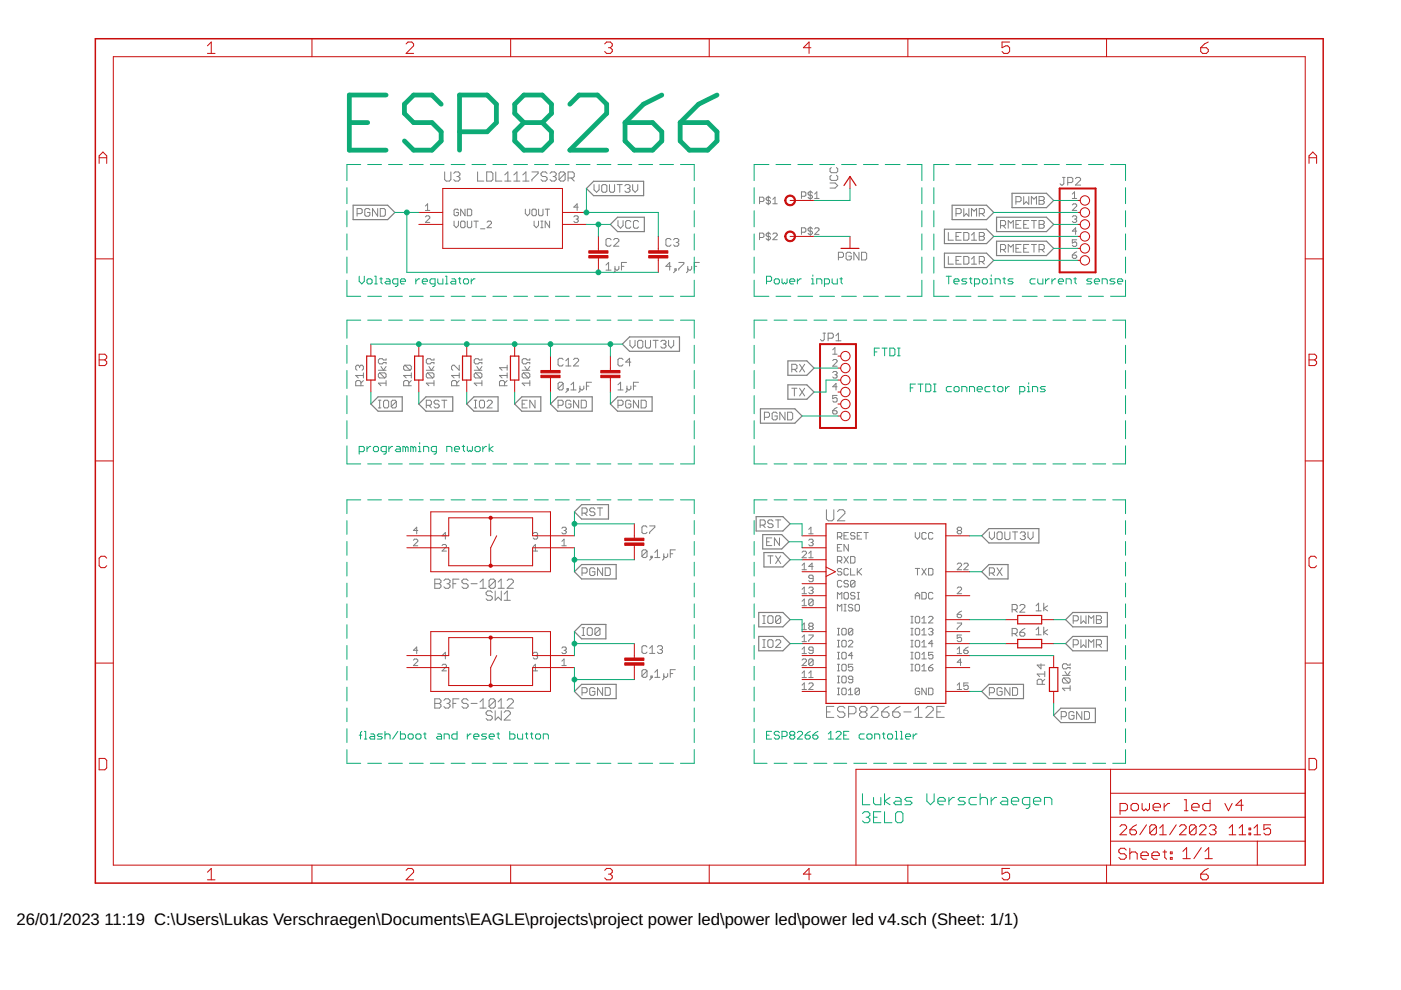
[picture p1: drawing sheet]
<svg xmlns="http://www.w3.org/2000/svg" width="297mm" height="210mm" viewBox="0 0 297 210" stroke-linecap="round" stroke-linejoin="round" font-family="sans-serif">
<defs><g id="words">
<g font-size="3.5">
<text x="3.5" y="196.2">26/01/2023</text>
<text x="22.2" y="196.2">11:19 C:\Users\Lukas Verschraegen\Documents\EAGLE\projects\project power led\power led\power led v4.sch (Sheet: 1/1)</text>
</g>
</g></defs>
<g fill="none" stroke="#808080" stroke-width=".21">
<path d="M94.3 36.4v1.7l.3 .3h.7l.3-.3v-1.7M96.2 36.8l.3-.4h.7l.3 .4v.3l-.3 .3M96.9 37.4h.3M97.2 37.4l.3 .3v.4l-.3 .3h-.7l-.3-.3M101.3 36.4v2h1.3M103.2 36.4h1l.3 .4v1.3l-.3 .3h-1zM105.1 36.4v2h1.3M107 38.4h1.3M107 37.1l.7-.7v2M108.9 38.4h1.3M108.9 37.1l.7-.7v2M110.8 38.4h1.4"/>
<path d="M110.8 37.1l.7-.7v2M112.8 36.4h1.3v.4l-1.3 1.3v.3M116 36.8l-.3-.4h-.7l-.3 .4v.3l.3 .3h.7l.3 .3v.4l-.3 .3h-.7l-.3-.3M116.6 36.8l.3-.4h.7l.3 .4v.3l-.3 .3M117.3 37.4h.3M117.6 37.4l.3 .3v.4l-.3 .3h-.7l-.3-.3M119.8 36.8v1.3l-.3 .3h-.6l-.4-.3M119.8 36.8l-.3-.4h-.6l-.4 .4v1.3M119.8 36.8l-1.3 1.3M120.4 37.7h1l.4-.3v-.6l-.4-.4h-1v2M121.1 37.7l.7 .7M125.9 39.1v1.1l.6 .6 .5-.6v-1.1"/>
<path d="M127.8 39.1h.6l.3 .3v1.1l-.3 .3h-.6l-.2-.3v-1.1zM129.2 39.1v1.4l.3 .3h.5l.3-.3v-1.4M130.9 39.1h1M131.4 39.1v1.7M132.5 39.4l.3-.3h.5l.3 .3v.3l-.3 .3M133 40h.3M133.3 40l.3 .2v.3l-.3 .3h-.5l-.3-.3M134.1 39.1v1.1l.6 .6 .5-.6v-1.1M176 38.8h1.1l.5 .5-.5 .6h-1.1M176.3 37.2l-.3 .2v.6l.3 .2h1l.3-.2v-.6l-.3-.2M176.3 35.5l-.3 .3v.5l.3 .3h1l.3-.3v-.5l-.3-.3M225.3 37.6h.5"/>
<path d="M225.6 37.6v1.4l-.3 .2h-.3l-.3-.2M226.4 38.7h.8l.3-.3v-.5l-.3-.3h-.8v1.6M228 37.9l.3-.3h.5l.3 .3v.3l-1.1 1h1.1M75.7 45.3h.8l.3-.3v-.5l-.3-.3h-.8v1.6M78.4 44.5l-.2-.3h-.6l-.3 .3v1.1l.3 .2h.6l.2-.2v-.6h-.5M80.1 44.2v1.6l-1.1-1.6v1.6M80.6 44.2h.8l.3 .3v1.1l-.3 .2h-.8zM90.2 46l.2-.2h.5l.2 .2v.2l-.9 1h.9M90.2 43.7l.5-.5v1.4M90.2 44.6h.9M96.3 46.9v.9l.4 .5 .5-.5v-.9M97.2 44.6l-.2-.3h-.5l-.2 .3v.9l.2 .2h.5l.2-.2v-.5h-.5"/>
<path d="M97.7 47.1l.2-.2h.5l.2 .2v.9l-.2 .3h-.5l-.2-.3zM98.6 44.3v1.4l-.9-1.4v1.4M99.1 46.9v1.1l.2 .3h.5l.2-.3v-1.1M99.1 44.3h.7l.2 .3v.9l-.2 .2h-.7zM100.5 46.9h.9M100.9 46.9v1.4M101.9 48.5h.9M103.3 47.1l.2-.2h.5l.2 .2v.2l-.9 1h.9M111.4 44.3v1l.4 .4 .5-.4v-1M113 44.3h.5l.2 .3v.9l-.2 .2h-.5l-.2-.2v-.9zM113.2 46.9v.9l.5 .5 .5-.5v-.9M114.2 44.3v1.2l.2 .2h.5l.2-.2v-1.2"/>
<path d="M114.7 46.9h.4M114.7 48.3h.4M114.9 46.9v1.4M115.6 44.3h.9M116.1 44.3v1.4M116.5 46.9v1.4l-.9-1.4v1.4M121.7 46l.2-.2h.5l.2 .2-.2 .5M122.1 46.5h.3M122.4 46.5l.2 .2-.2 .5h-.5l-.2-.3M122.6 43.9h-.9l.7-.7v1.4M128.5 56.2l.5-.6v1.7M128.5 57.3h1.1"/>
<path d="M129.6 50.8l-.3-.2h-.5l-.3 .2v1.1l.3 .3h.5l.3-.3M130.1 50.8l.3-.2h.5l.3 .2v.3l-1.1 1.1h1.1M130.4 56.5v1.1l-.3 .2M131 46.8v1l.6 .6 .5-.6v-1M131.2 56.5v.5l-.3 .3h-.2l-.3-.3M131.8 56.5h.5M132.8 55.6h-1v1.7M133.8 47l-.3-.2h-.6l-.2 .2v1.1l.2 .3h.6l.3-.3M135.4 47l-.3-.2h-.5l-.3 .2v1.1l.3 .3h.5l.3-.3M142.3 56.5h-1.1l.8-.9v1.7M142.3 50.8l-.3-.2h-.5l-.3 .2v1.1l.3 .3h.5l.3-.3M142.8 50.8l.3-.2h.5l.3 .2v.3l-.3 .3"/>
<path d="M143.1 57h.3v.3h-.3zM143.4 57.3l-.6 .5M143.4 51.4h.2M143.6 51.4l.3 .2v.3l-.3 .3h-.5l-.3-.3M143.9 55.6h1.1v.3l-1.1 1.1v.3M145.8 56.5v1.1l-.3 .2M146.6 56.5v.5l-.2 .3h-.3l-.3-.3M147.2 56.5h.5M148.3 55.6h-1.1v1.7M161 42.7h.7l.3-.2v-.5l-.3-.2h-.7v1.4M161 50.4h.7l.3-.3v-.4l-.3-.3h-.7v1.4M162.9 41.6v1.8"/>
<path d="M162.9 49.2v1.9M163.4 49.7l-.3-.3h-.4l-.3 .5 .3 .2h.4l.3 .5-.3 .2h-.4l-.3-.2M163.4 42l-.3-.2h-.4l-.3 .5 .3 .2h.4l.3 .5-.3 .2h-.4l-.3-.2M163.9 43.2h.9M163.9 42.3l.4-.5v1.4M163.9 49.7l.2-.3h.4l.3 .3v.2l-.9 .9h.9M169.9 41.6h.7l.3-.2v-.5l-.3-.2h-.7v1.4M169.9 49.2h.7l.3-.2v-.5l-.3-.2h-.7v1.4M171.8 40.4v1.9M171.8 48.1v1.8M172.3 48.5l-.3-.2h-.4l-.3 .5 .3 .2h.4l.3 .5-.3 .2h-.4l-.3-.2M172.3 40.9l-.3-.2h-.4l-.3 .4 .3 .3h.4l.3 .4-.3 .3h-.4l-.3-.3"/>
<path d="M172.7 48.5l.3-.2h.4l.3 .2v.3l-1 .9h1M172.7 42.1h1M172.7 41.1l.5-.4v1.4M177.8 54.6h.8l.2-.3v-.5l-.2-.3h-.8v1.6M180.5 53.8l-.3-.3h-.5l-.3 .3v1l.3 .3h.5l.3-.3v-.5h-.6M182.1 53.5v1.6l-1.1-1.6v1.6M182.7 53.5h.8l.2 .3v1l-.2 .3h-.8zM201.1 49.3v1.6h1M201.1 54.4v1.6h1M202.7 50.1h.5M202.7 45.3h.8l.3-.3v-.5l-.3-.3h-.8v1.6M202.7 55.2h.5"/>
<path d="M203.8 49.3h-1.1v1.6h1.1M203.8 54.4h-1.1v1.6h1.1M204.3 44.2v1.6l.6-.5 .5 .5v-1.6M204.3 49.3h.8l.3 .3v1.1l-.3 .2h-.8zM204.3 54.4h.8l.3 .3v1l-.3 .3h-.8zM206 50.9h1.1M206 49.8l.5-.5v1.6M206 54.9l.5-.5v1.6M206 56h1.1M206 45.8v-1.6l.5 .6 .6-.6v1.6M207.6 50.1h.8M207.6 49.3h.8l.3 .3v.2l-.3 .3 .3 .3v.3l-.3 .2h-.8z"/>
<path d="M207.6 45.3h.8l.3-.3v-.5l-.3-.3h-.8v1.6M207.6 55.5h.8l.3-.3v-.5l-.3-.3h-.8v1.6M208.2 55.5l.5 .5M208.2 45.3l.5 .5M212.1 47.8h.8l.3-.2v-.6l-.3-.2h-.8v1.6M212.1 52.9h.8l.3-.2v-.6l-.3-.3h-.8v1.7M212.7 47.8l.5 .6M212.7 52.9l.5 .6M213.8 48.4v-1.6l.5 .5 .5-.5v1.6M213.8 53.5v-1.7l.5 .6 .5-.6v1.7M215.4 42.8h.8l.3-.3v-.5l-.3-.3h-.8v1.6M215.4 47.6h.5"/>
<path d="M215.4 52.7h.5M216.5 51.8h-1.1v1.7h1.1M216.5 46.8h-1.1v1.6h1.1M217 47.6h.6M217 41.7v1.6l.6-.5 .5 .5v-1.6M217 52.7h.6M218.1 51.8h-1.1v1.7h1.1M218.1 46.8h-1.1v1.6h1.1M218.7 46.8h1.1M218.7 43.3v-1.6l.5 .5 .6-.5v1.6M218.7 51.8h1.1M219.2 46.8v1.6"/>
<path d="M219.2 51.8v1.7M220.3 41.7h.8l.3 .3v.2l-.3 .3 .3 .3v.2l-.3 .3h-.8zM220.3 42.5h.8M220.3 46.8h.8l.3 .2v.3l-.3 .3 .3 .2v.3l-.3 .3h-.8zM220.3 47.6h.8M220.3 52.9h.8l.3-.2v-.6l-.3-.3h-.8v1.7M220.9 52.9l.5 .6M227.4 46l.2-.2h.4l.3 .2-.3 .5M227.4 43.5l.2-.3h.4l.3 .3v.2l-.9 .9h.9M227.4 42.1h.9M227.4 41.1l.4-.4v1.4M227.4 54.1h.6l.3 .4-.3 .3h-.4l-.2-.3z"/>
<path d="M227.8 46.5h.2M228 46.5l.3 .2-.3 .5h-.4l-.2-.3M228.3 50.8h-.9v.7l.6-.2 .3 .2v.5l-.3 .2h-.4l-.2-.2M228.3 49h-.9l.6-.7v1.4M228.3 53.4l-.9 .7M76.2 77.7l-.2-.3h-.3l-.3 .3v.5l.3 .3M76.2 77.7l.3-.3h.3l.2 .3v.5l-.2 .3M76.2 77.7v.3M77 79.6h-1.6l.6 .5M77 79.1v1M80.2 78.5h1.7M80.5 79.1l-.3 .2v.6l.3 .2h1.1"/>
<path d="M80.5 79.1h1.1l.3 .2v.6l-.3 .2M80.5 79.1l1.1 1M80.8 77.7l.5 .8 .6-.8M81.9 76.1v.2h-.6l-.3-.2h-.5l-.3 .2v.6l.3 .3h.5l.3-.3h.6v.3M85.9 77.4l-.3 .3v.5l.3 .3h1M85.9 77.4h1l.3 .3v.5l-.3 .3M85.9 77.4l1 1.1M87.2 79.6h-1.6l.5 .5M87.2 79.1v1M90.4 78.5h1.6M90.7 79.1h1l.3 .2v.6l-.3 .2M90.7 79.1l-.3 .2v.6l.3 .2h1"/>
<path d="M90.7 79.1l1 1M90.9 77.7l.6 .8 .5-.8M92 76.1v.2h-.5l-.3-.2h-.5l-.3 .2v.6l.3 .3h.5l.3-.3h.5v.3M97.4 79.6h-1.7l.6 .5M97.4 77.4v1.1l-1.1-1.1h-.3l-.3 .3v.5l.3 .3M97.4 79.1v1M100.5 78.5h1.7M100.8 79.1l-.3 .2v.6l.3 .2h1.1M100.8 79.1h1.1l.3 .2v.6l-.3 .2M100.8 79.1l1.1 1M101.1 77.7l.5 .8 .6-.8M102.2 76.1v.2h-.6l-.2-.2h-.6l-.3 .2v.6l.3 .3h.6l.2-.3h.6v.3"/>
<path d="M107.5 77.4v1.1M107.5 79.1v1M107.5 79.6h-1.6l.5 .5M107.5 78h-1.6l.5 .5M110.7 78.5h1.6M111 79.1l-.3 .2v.6l.3 .2h1.1M111 79.1h1.1l.2 .2v.6l-.2 .2M111 79.1l1.1 1M111.3 77.7l.5 .8 .5-.8M112.3 76.1v.2h-.5l-.3-.2h-.5l-.3 .2v.6l.3 .3h.5l.3-.3h.5v.3M119.4 76.2l-.3-.2h-.5l-.3 .2v1.1l.3 .3h.5l.3-.3M120 76.5l.5-.5v1.6"/>
<path d="M120 77.6h1.1M121.6 76.2l.3-.2h.5l.3 .2v.3l-1.1 1.1h1.1M132.1 76.2l-.3-.2h-.5l-.3 .2v1.1l.3 .3h.5l.3-.3M133.6 72.2v1l.5 .6 .5-.6v-1M133.8 76.8h-1.1l.8-.8v1.6M135.2 72.4l.3-.2h.5l.3 .2v1.1l-.3 .3h-.5l-.3-.3zM136.8 72.2v1.3l.3 .3h.5l.3-.3v-1.3M138.5 72.2h1.1M139 72.2v1.6M140.1 72.4l.3-.2h.5l.3 .2v.3l-.3 .3M140.7 73h.2M140.9 73l.3 .2v.3l-.3 .3h-.5l-.3-.3"/>
<path d="M141.8 72.2v1l.5 .6 .5-.6v-1M167.9 78.3h.8l.3-.3v-.5l-.3-.3h-.8v1.7M168.4 78.3l.6 .6M169.5 77.2l1.1 1.7M170.6 77.2l-1.1 1.7M174.5 70.6h.5M174.8 70.6v1.4l-.3 .3h-.3l-.3-.3M175.6 71.7h.8l.3-.3v-.5l-.3-.3h-.8v1.7M176.6 76.5l.2-.3h.4l.3 .3v.2l-.9 .9h.9M176.6 74.2l.4-.5v1.4M176.6 75.1h.9M176.6 79l.2-.2h.4l.3 .2-.3 .5"/>
<path d="M177 79.5h.2M177.2 71.2l.6-.6v1.7M177.2 72.3h1.1M177.2 79.5l.3 .2-.3 .5h-.4l-.2-.3M76.5 81.8v-.8l-.3-.3h-.5l-.3 .3v.8h1.6M77 80.7l-.5 .5M80.2 84.9h.6M80.2 86.5h.6M80.5 84.9v1.6M81.3 85.1l.3-.2h.5l.3 .2v1.1l-.3 .3h-.5l-.3-.3zM81.9 81.2h-1.7l.6 .6M81.9 80.7v1.1"/>
<path d="M84 85.1l-.2-.2h-.6l-.2 .2v1.1M84 85.1v1.1l-.2 .3h-.6l-.2-.3M84 85.1l-1 1.1M86.7 81.8v-.8l-.3-.3h-.5l-.3 .3v.8h1.6M87.2 80.7l-.5 .5M90.4 85.9h.8l.3-.2v-.6l-.3-.2h-.8v1.6M90.9 85.9l.6 .6M92 81.2h-1.6l.5 .6M92 80.7v1.1M93.1 85.1l-.3-.2h-.5l-.3 .2v.3l.3 .3h.5l.3 .2v.3l-.3 .3h-.5l-.3-.3M93.7 84.9h1M94.2 84.9v1.6"/>
<path d="M96.8 81.8v-.8l-.2-.3h-.6l-.3 .3v.8h1.7M97.4 80.7l-.6 .5M100.5 84.9h.6M100.5 86.5h.6M100.8 84.9v1.6M101.9 84.9h.5l.3 .2v1.1l-.3 .3h-.5l-.3-.3v-1.1zM102.2 81.2h-1.7l.6 .6M102.2 80.7v1.1M103.3 85.1l.2-.2h.6l.3 .2v.3l-1.1 1.1h1.1M107 81.8v-.8l-.3-.3h-.5l-.3 .3v.8h1.6M107.5 80.7l-.5 .5M110.7 85.7h.6"/>
<path d="M111.8 84.9h-1.1v1.6h1.1M112.3 81.2h-1.6l.6 .6M112.3 80.7v1.1M113.4 84.9v1.6l-1.1-1.6v1.6M118.3 85.9h.8l.3-.2v-.6l-.3-.2h-.8v1.6M119.4 81.3l-.3-.3h-.5l-.3 .3v1.1M119.4 81.3v1.1l-.3 .3h-.5l-.3-.3M119.4 81.3l-1.1 1.1M120.2 82.4h.3v.3h-.3zM120.5 82.7l-.5 .5M121.1 82.7h1M121.1 85.1l-.3-.2h-.6l-.2 .2v1.1l.2 .3h.6l.3-.3v-.5h-.6"/>
<path d="M121.1 81.6l.5-.6v1.7M122.7 84.9v1.6l-1.1-1.6v1.6M123 81.9v1l-.3 .3M123.2 84.9h.9l.2 .2v1.1l-.2 .3h-.9zM123.8 81.9v.5l-.3 .3h-.3l-.2-.3M124.3 81.9h.6M125.4 81h-1.1v1.7M131 82.7h1.1M131 81.6l.6-.6v1.7M131 85.9h.8l.3-.2v-.6l-.3-.2h-.8v1.6M132.9 81.9v1l-.2 .3M133.8 81.9v.5l-.3 .3h-.3l-.3-.3"/>
<path d="M133.8 85.1l-.3-.2h-.6l-.2 .2v1.1l.2 .3h.6l.3-.3v-.5h-.6M134.3 81.9h.5M135.4 81h-1.1v1.7M135.4 84.9v1.6l-1.1-1.6v1.6M135.9 84.9h.9l.2 .2v1.1l-.2 .3h-.9zM162.1 88.5h.8l.3-.3v-.5l-.3-.3h-.8v1.6M164.8 87.7l-.3-.3h-.5l-.3 .3v1.1l.3 .2h.5l.3-.2v-.6h-.5M166.4 87.4v1.6l-1.1-1.6v1.6M167 87.4h.8l.3 .3v1.1l-.3 .2h-.8zM167.9 82.3h1.1M168.4 82.3v1.6M169.5 82.3l1.1 1.6"/>
<path d="M170.6 82.3l-1.1 1.6M176.6 87.1h.6l.3 .4-.3 .3h-.4l-.2-.3zM177.5 83.8h-.9v.7l.6-.2 .3 .2v.5l-.3 .2h-.4l-.2-.2M177.5 82h-.9l.6-.7v1.4M177.5 86.4l-.9 .7M87.7 114.6l.2-.3h.4l.3 .3v.2l-.9 .9h.9M88.6 112.5h-.9l.6-.7v1.4M93.7 115.7l.3-.3h.4l.3 .3v.2l-1 .9h1M94.7 113.6h-1l.7-.7v1.4M113.1 113.1l.2-.2h.4l.3 .2-.3 .5M113.1 116.8h.9M113.1 115.9l.4-.5v1.4"/>
<path d="M113.5 113.6h.2M113.7 113.6l.3 .2-.3 .5h-.4l-.2-.2M119.1 112l.3-.2h.4l.3 .2-.3 .5M119.1 115.7h1M119.1 114.8l.5-.5v1.4M119.6 112.5h.2M119.8 112.5l.3 .2-.3 .5h-.4l-.3-.3M123.4 108.8h.8l.3-.3v-.5l-.3-.3h-.8v1.6M124 108.8l.5 .5M126.1 108l-.2-.3h-.6l-.3 .3v.2l.3 .3h.6l.2 .3v.3l-.2 .2h-.6l-.3-.2M126.7 107.7h1.1M127.2 107.7v1.6"/>
<path d="M137.2 111.8l-.3-.3h-.5l-.3 .3v1.1l.3 .2h.5l.3-.2M137.2 116.9l-.3-.3h-.5l-.3 .3v1M137.2 116.9v1l-.3 .3h-.5l-.3-.3M137.2 116.9l-1.1 1M137.7 111.5h1.1v.3l-1.1 1.1v.2M138 117.9h.3v.3h-.3zM138.3 118.2l-.6 .6M138.8 117.1l.6-.5v1.6M138.8 118.2h1.1M140.7 117.4v1.1l-.2 .3M141.6 117.4v.5l-.3 .3h-.3l-.3-.3M142.1 117.4h.5"/>
<path d="M143.2 116.6h-1.1v1.6M161.2 111.3h.8l.2-.2v-.6l-.2-.3h-.8v1.7M161.7 111.3l.5 .6M162.5 114.9h.6M162.8 117.9h1.1M163.3 117.9v1.6M163.6 114h-1.1v1.7h1.1M163.9 110.5l-.3-.3h-.5l-.3 .3v.3l.3 .3h.5l.3 .2v.3l-.3 .3h-.5l-.3-.3M164.4 117.9l1.1 1.6M164.4 110.2h1.1M165 110.2v1.7M165.3 114v1.7l-1.1-1.7v1.7"/>
<path d="M165.5 117.9l-1.1 1.6M170.1 119.9l.4-.5v1.4M170.1 117.1l.2-.2h.5l.2 .2v.2l-.9 1h.9M171.5 112.2l.4-.4v1.4M171.5 117.3l.4-.4v1.4M171.5 113.2h.9M171.5 114.6l.2-.3h.5l.2 .3-.2 .4M171.5 118.3h.9M171.9 115h.3M172.2 115l.2 .3-.2 .4h-.5l-.2-.2M175.2 108.1v1.9l.4 .4h.8l.4-.4v-1.9M177.5 113.8h.7l.3-.2v-.5l-.3-.2h-.7v1.4"/>
<path d="M177.5 118.9h.7l.3-.2v-.5l-.3-.2h-.7v1.4M177.5 116.1h.5M177.6 108.5l.3-.4h.8l.4 .4v.4l-1.5 1.5h1.5M178 113.8l.5 .5M178 118.9l.5 .5M178.5 115.4h-1v1.4h1M178.9 113.6h.5M178.9 118l1 1.4M179.9 115.4v1.4l-1-1.4v1.4M179.9 112.9h-1v1.4h1M179.9 118l-1 1.4M180.3 118h.7l.3 .2v.9l-.3 .3h-.7z"/>
<path d="M181.3 113.1l-.3-.2h-.4l-.3 .5 .3 .2h.4l.3 .5-.3 .2h-.4l-.3-.2M181.8 113.6h.4M182.7 112.9h-.9v1.4h.9M183.2 112.9h.9M183.6 112.9v1.4M194.1 112.9v.9l.4 .5 .5-.5v-.9M196.4 113.1l-.2-.2h-.5l-.2 .2v1l.2 .2h.5l.2-.2M197.8 113.1l-.2-.2h-.5l-.2 .2v1l.2 .2h.5l.2-.2M202.9 119.6l.3-.2h.4l.3 .2v.3l-1 .9h1M203.2 112.5l-.3 .2 .3 .5h.4l.3-.3-.3-.4M203.2 112.5l-.3-.3 .3-.4h.4l.3 .2-.3 .5M203.2 112.5h.4"/>
<path d="M204.3 119.6l.3-.2h.4l.3 .2v.3l-1 .9h1M209.8 112.8v1.1l.5 .5 .5-.5v-1.1M211.7 112.8h.5l.3 .3v1l-.3 .3h-.5l-.3-.3v-1zM213 112.8v1.3l.3 .3h.5l.3-.3v-1.3M214.7 112.8h1.1M215.2 112.8v1.6M216.3 113.1l.3-.3h.5l.3 .3v.2l-.3 .3M216.9 113.6h.2M217.1 113.6l.3 .3v.2l-.3 .3h-.5l-.3-.3M218 112.8v1.1l.5 .5 .5-.5v-1.1M87.7 140l.2-.3h.4l.3 .3v.2l-.9 .9h.9M88.6 137.9h-.9l.6-.7v1.4"/>
<path d="M92.2 122.8h1l.3 .3v.3l-.3 .4 .3 .3v.3l-.3 .3h-1zM92.2 123.8h1M94.1 123.1l.3-.3h.7l.3 .3v.3l-.3 .4M94.7 139h-1l.7-.7v1.4M94.8 123.8h.3M95.1 123.8l.3 .3v.3l-.3 .3h-.7l-.3-.3M96 123.8h.7M97.3 122.8h-1.3v1.9M99.3 123.1l-.4-.3h-.6l-.4 .3v.3l.4 .4h.6l.4 .3v.3l-.4 .3h-.6l-.4-.3M99.9 123.8h1.3M101.8 124.7h1.3M101.8 123.4l.6-.6v1.9"/>
<path d="M104.4 125.6l-.4-.3h-.6l-.3 .3v.4l.3 .3h.6l.4 .3v.4l-.4 .3h-.6l-.3-.3M105 125.3v2l.6-.7 .7 .7v-2M105 123.1l-.3-.3h-.7l-.3 .3v1.3M105 123.1v1.3l-.3 .3h-.7l-.3-.3M105 123.1l-1.3 1.3M105.6 124.7h1.3M105.6 123.4l.7-.6v1.9M106.9 127.3h1.3M106.9 126l.6-.7v2M107.5 123.1l.4-.3h.6l.3 .3v.3l-1.3 1.3h1.3M113.1 138.5l.2-.2h.4l.3 .2-.3 .5M113.5 139h.2"/>
<path d="M113.7 139l.3 .2-.3 .5h-.4l-.2-.2M119.1 137.4l.3-.2h.4l.3 .2-.3 .5M119.6 137.9h.2M119.8 137.9l.3 .2-.3 .5h-.4l-.3-.3M123.4 121.5h.8l.3-.3v-.5l-.3-.3h-.8v1.6M123.4 134.7h.6M123.4 133.1h.6M123.7 133.1v1.6M124.8 133.1h.5l.3 .3v1.1l-.3 .2h-.5l-.3-.2v-1.1zM126.1 120.7l-.2-.3h-.6l-.3 .3v1.1l.3 .2h.6l.2-.2v-.6h-.5M127.2 133.4l-.3-.3h-.5l-.3 .3v1.1M127.2 133.4v1.1l-.3 .2h-.5l-.3-.2"/>
<path d="M127.2 133.4l-1.1 1.1M127.8 120.4v1.6l-1.1-1.6v1.6M128.3 120.4h.8l.3 .3v1.1l-.3 .2h-.8zM137.2 137.2l-.3-.3h-.5l-.3 .3v1.1l.3 .2h.5l.3-.2M137.7 137.5l.6-.6v1.6M137.7 138.5h1.1M139.4 137.2l.3-.3h.5l.3 .3v.3l-.3 .2M139.9 137.7h.3M140.2 137.7l.3 .3v.3l-.3 .2h-.5l-.3-.2M161.7 130.6h.5M161.7 132.2h.5M161.7 137.3h.5"/>
<path d="M161.7 135.6h.5M162 130.6v1.6M162 135.6v1.7M162.8 130.8l.3-.2h.5l.3 .2v1.1l-.3 .3h-.5l-.3-.3zM162.8 135.9l.3-.3h.5l.3 .3v1.1l-.3 .3h-.5l-.3-.3zM164.4 135.9l.3-.3h.5l.3 .3v.3l-1.1 1.1h1.1M165.5 130.8l-.3-.2h-.5l-.3 .2v1.1M165.5 130.8v1.1l-.3 .3h-.5l-.3-.3M165.5 130.8l-1.1 1.1M170.1 125.9h.9M170.1 136h.9M170.1 140l.2-.3h.5l.2 .3v.2l-.9 .9h.9"/>
<path d="M170.1 138.6h.9M170.1 135.1l.4-.5v1.4M170.1 124.9l.4-.4v1.4M170.1 127.5l.4-.5v1.4M170.1 132.6l.4-.5v1.4M170.1 137.6l.4-.4v1.4M170.1 133.5h.9M170.1 120.8h.9M170.1 128.4h.9M171.5 124.7l.2-.2h.5l.2 .2-.2 .5M171.5 134.6h.9v.3l-.9 .9v.2M171.7 132.8l-.2-.2 .2-.5h.5l.2 .2-.2 .5"/>
<path d="M171.7 132.8l-.2 .2 .2 .5h.5l.2-.2-.2-.5M171.7 132.8h.5M171.9 125.2h.3M172.2 125.2l.2 .2-.2 .5h-.5l-.2-.3M172.4 127.3l-.2-.3h-.5l-.2 .3v.9M172.4 137.9h-.7l-.2-.3 .2-.4h.5l.2 .2v.9l-.2 .3h-.5l-.2-.3M172.4 140l-.2-.3h-.5l-.2 .3v.9M172.4 122.6h-.7l-.2-.2 .2-.5h.5l.2 .3v.9l-.2 .2h-.5l-.2-.2M172.4 127.3v.9l-.2 .2h-.5l-.2-.2M172.4 140v.9l-.2 .2h-.5l-.2-.2M172.4 140l-.9 .9M172.4 127.3l-.9 .9"/>
<path d="M172.4 120.1h-.9l.7-.7v1.4M177.5 127v-1.4l.5 .5 .5-.5v1.4M177.5 129.5v-1.4l.5 .5 .5-.5v1.4M177.5 137.2h.5M177.5 135.8h.5M177.5 134.6h.5M177.5 133.2h.5M177.5 139.7h.5M177.5 138.3h.5M177.8 133.2v1.4M177.8 135.8v1.4M177.8 138.3v1.4"/>
<path d="M178.5 120.8l-.3-.3h-.4l-.3 .3 .3 .4h.4l.3 .3-.3 .4h-.4l-.3-.2M178.5 123.3l-.3-.2h-.4l-.3 .2v.9l.3 .3h.4l.3-.3M178.7 133.2h.5l.2 .3v.9l-.2 .2h-.5l-.2-.2v-.9zM178.7 135.8h.5l.2 .2v.9l-.2 .3h-.5l-.2-.3v-.9zM178.7 138.3h.5l.2 .2v1l-.2 .2h-.5l-.2-.2v-1zM178.9 129.5h.5M178.9 128.1h.5M179.2 128.1v1.4M179.2 125.6h.4l.3 .2v1l-.3 .2h-.4l-.3-.2v-1zM179.9 123.3l-.3-.2h-.4l-.3 .4 .3 .3h.4l.3 .4-.3 .3h-.4l-.3-.3M179.9 120.8l-.3-.3h-.4l-.3 .3v.9l.3 .2h.4l.3-.2M179.9 136l.2-.2h.5l.2 .2v.2l-.9 1h.9"/>
<path d="M180.3 120.5v1.4h1M180.8 128.4l-.2-.3h-.5l-.2 .5 .2 .2h.5l.2 .5-.2 .2h-.5l-.2-.2M180.8 133.5l-.2-.3h-.5l-.2 .3v.9M180.8 133.5v.9l-.2 .2h-.5l-.2-.2M180.8 133.5l-.9 .9M180.8 139h-.9l.7-.7v1.4M181.3 123.3l-.3-.2h-.4l-.3 .2v.9M181.3 125.8l-.3-.2h-.4l-.3 .5 .3 .2h.4l.3 .5-.3 .2h-.4l-.3-.2M181.3 123.3v.9l-.3 .3h-.4l-.3-.3M181.3 123.3l-1 .9M181.3 128.4l.2-.3h.5l.2 .3v.9l-.2 .2h-.5l-.2-.2zM181.8 120.5v1.4"/>
<path d="M181.8 127h.4M181.8 125.6h.4M182 125.6v1.4M182 121.2l.7 .7M182.7 120.5l-.9 1M193.1 137.2h.5M193.1 135.8h.5M193.1 134.6h.5M193.1 132.1h.5M193.1 130.7h.5M193.1 133.2h.5M193.1 139.7h.5"/>
<path d="M193.1 138.3h.5M193.4 130.7v1.4M193.4 133.2v1.4M193.4 135.8v1.4M193.4 138.3v1.4M194.1 127v-.9l.4-.5 .5 .5v.9M194.1 126.3h.9M194.1 120.5h.9M194.3 130.7h.5l.2 .2v.9l-.2 .3h-.5l-.2-.3v-.9zM194.3 133.2h.5l.2 .3v.9l-.2 .2h-.5l-.2-.2v-.9zM194.3 135.8h.5l.2 .2v.9l-.2 .3h-.5l-.2-.3v-.9zM194.3 138.3h.5l.2 .2v1l-.2 .2h-.5l-.2-.2v-1z"/>
<path d="M194.5 120.5v1.4M195.5 125.6h.7l.2 .2v1l-.2 .2h-.7zM195.5 131.1l.4-.4v1.4M195.5 133.7l.4-.5v1.4M195.5 136.2l.4-.4v1.4M195.5 138.8l.4-.5v1.4M195.5 137.2h.9M195.5 134.6h.9M195.5 132.1h.9M195.5 139.7h.9M195.5 120.5l.9 1.4M196.4 120.5l-.9 1.4"/>
<path d="M196.9 120.5h.7l.2 .3v.9l-.2 .2h-.7zM196.9 130.9l.2-.2h.5l.2 .2v.2l-.9 1h.9M196.9 133.5l.2-.3h.5l.2 .3-.2 .4M197.3 133.9h.3M197.6 133.9l.2 .3-.2 .4h-.5l-.2-.2M197.8 125.8l-.2-.2h-.5l-.2 .2v1l.2 .2h.5l.2-.2M197.8 138.3h-.9v.7l.4-.2 .5 .2v.5l-.2 .2h-.5l-.2-.2M197.8 136.5h-.9l.7-.7v1.4M202.9 124.7l.3-.2h.4l.3 .2v.2l-1 1h1M202.9 130.3h.7l.3 .4-.3 .3h-.4l-.3-.3zM202.9 132.1h1v.2l-1 1v.2M202.9 137.6l.5-.4v1.4"/>
<path d="M202.9 138.6h1M203.9 134.6h-1v.7l.5-.2 .5 .2v.5l-.3 .2h-.4l-.3-.2M203.9 129.6l-1 .7M204.3 137.9h.7l.3 .4-.3 .3h-.4l-.3-.3zM205.3 137.2l-1 .7M209.8 121.5h.8l.2-.3v-.5l-.2-.3h-.8v1.6M210.3 121.5l.5 .5M211.4 120.4l1.1 1.6M212.5 120.4l-1.1 1.6M214.6 129.3h.8l.3-.3v-.6l-.3-.2h-.8v1.6M214.6 134.3h.8l.3-.2v-.6l-.3-.3h-.8v1.7M215.1 129.3l.6 .5"/>
<path d="M215.1 134.3l.6 .6M216.2 128.4l.3-.2h.5l.3 .2v.3l-1.1 1.1h1.1M216.2 134.1h.8l.3 .2v.3l-.3 .3h-.5l-.3-.3zM217.3 133.2l-1.1 .9M219.7 128.4l.5-.5v1.6M219.7 133.5l.5-.5v1.6M219.7 129.5h1M219.7 134.6h1M221.3 127.9v1.6M221.3 133v1.6M222.1 128.4l-.8 .6 .8 .5M222.1 133.5l-.8 .5 .8 .6"/>
<path d="M227.5 131.6h.8l.3-.2v-.6l-.3-.2h-.8v1.6M227.5 136.7h.8l.3-.2v-.6l-.3-.3h-.8v1.7M229.2 130.6v1.6l.5-.6 .6 .6v-1.6M229.2 135.6v1.7l.5-.6 .6 .6v-1.7M230.8 132.2v-1.6l.6 .5 .5-.5v1.6M230.8 137.3v-1.7l.6 .6 .5-.6v1.7M232.5 130.6h.8l.2 .2v.3l-.2 .3 .2 .2v.3l-.2 .3h-.8zM232.5 136.7h.8l.2-.2v-.6l-.2-.3h-.8v1.7M232.5 131.4h.8M233 136.7l.5 .6M92.2 148.2h1l.3 .3v.3l-.3 .3 .3 .4v.3l-.3 .3h-1zM92.2 149.1h1"/>
<path d="M93.7 141.1l.3-.3h.4l.3 .3v.2l-1 .9h1M94.1 148.5l.3-.3h.7l.3 .3v.3l-.3 .3M94.8 149.1h.3M95.1 149.1l.3 .4v.3l-.3 .3h-.7l-.3-.3M96 149.1h.7M97.3 148.2h-1.3v1.9M99.3 148.5l-.4-.3h-.6l-.4 .3v.3l.4 .3h.6l.4 .4v.3l-.4 .3h-.6l-.4-.3M99.9 149.1h1.3M101.8 148.8l.6-.6v1.9M101.8 150.1h1.3M104.4 151l-.4-.3h-.6l-.3 .3v.4l.3 .3h.6l.4 .3v.3l-.4 .4h-.6l-.3-.4M105 150.7v2l.6-.7 .7 .7v-2"/>
<path d="M105 148.5l-.3-.3h-.7l-.3 .3v1.3M105 148.5v1.3l-.3 .3h-.7l-.3-.3M105 148.5l-1.3 1.3M105.6 148.8l.7-.6v1.9M105.6 150.1h1.3M106.9 151l.3-.3h.7l.3 .3v.4l-1.3 1.3h1.3M107.5 148.5l.4-.3h.6l.3 .3v.3l-1.3 1.3h1.3M113.1 142.2h.9M113.1 141.3l.4-.5v1.4M119.1 141.1h1M119.1 140.2l.5-.5v1.4M123.4 146.9h.8l.3-.3v-.5l-.3-.3h-.8v1.6"/>
<path d="M126.1 146.1l-.2-.3h-.6l-.3 .3v1.1l.3 .2h.6l.2-.2v-.6h-.5M127.8 145.8v1.6l-1.1-1.6v1.6M128.3 145.8h.8l.3 .3v1.1l-.3 .2h-.8zM137.2 142.3l-.3-.3h-.5l-.3 .3v1M137.2 142.3v1l-.3 .3h-.5l-.3-.3M137.2 142.3l-1.1 1M138 143.3h.3v.3h-.3zM138.3 143.6l-.6 .6M138.8 142.5l.6-.5v1.6M138.8 143.6h1.1M140.7 142.8v1.1l-.2 .3M141.6 142.8v.5l-.3 .3h-.3l-.3-.3"/>
<path d="M142.1 142.8h.5M143.2 142h-1.1v1.6M170.1 146.2h.9M170.1 142.7l.4-.4v1.4M170.1 145.3l.4-.5v1.4M170.1 143.7h.9M171.5 145l.2-.2h.5l.2 .2v.3l-.9 .9h.9M171.5 142.7l.4-.4v1.4M171.5 143.7h.9M175.2 150.9h.8M176.8 149.8h-1.6v2.3h1.6M177.5 145.9h.5"/>
<path d="M177.5 142.2h.5M177.5 140.8h.5M177.5 147.3h.5M177.5 144.8h.5M177.5 143.4h.5M177.8 140.8v1.4M177.8 143.4v1.4M177.8 145.9v1.4M178.7 145.9h.5l.2 .2v1l-.2 .2h-.5l-.2-.2v-1zM178.7 140.8h.5l.2 .3v.9l-.2 .2h-.5l-.2-.2v-.9zM178.7 143.4h.5l.2 .2v.9l-.2 .3h-.5l-.2-.3v-.9zM179.1 150.2l-.3-.4h-.8l-.4 .4v.4l.4 .3h.8l.3 .4v.4l-.3 .4h-.8l-.4-.4"/>
<path d="M179.9 146.4l.4-.5v1.4M179.9 147.3h.9M179.9 151.3h1.2l.4-.4v-.7l-.4-.4h-1.2v2.3M180.8 140.8h-.9v.7l.4-.2 .5 .2v.5l-.2 .2h-.5l-.2-.2M180.8 144.1h-.7l-.2-.3 .2-.4h.5l.2 .2v.9l-.2 .3h-.5l-.2-.3M182.2 146.1v1l-.2 .2h-.5l-.2-.2M182.2 146.1l-.2-.2h-.5l-.2 .2v1M182.2 146.1l-.9 1M182.6 150.9l-.4-.3v-.4l.4-.4h.8l.4 .4v.4l-.4 .3M182.6 150.9l-.4 .4v.4l.4 .4h.8l.4-.4v-.4l-.4-.4M182.6 150.9h.8M184.6 150.2l.4-.4h.8l.4 .4v.4l-1.6 1.5h1.6"/>
<path d="M186.9 150.9h1.2l.4 .4v.4l-.4 .4h-.8l-.4-.4zM188.5 149.8l-.8 .4-.8 .7M189.3 150.9h1.1l.4 .4v.4l-.4 .4h-.7l-.4-.4zM190.8 149.8l-.7 .4-.8 .7M191.6 150.9h1.6M193.1 142.2h.5M193.1 140.8h.5M193.4 140.8v1.4M194 152.1h1.5M194 150.6l.7-.8v2.3M194.3 140.8h.5l.2 .3v.9l-.2 .2h-.5l-.2-.2v-.9zM195 146.1l-.2-.2h-.5l-.2 .2v1l.2 .2h.5l.2-.2v-.5h-.5"/>
<path d="M195.5 142.2h.9M195.5 141.3l.4-.5v1.4M196.3 150.2l.4-.4h.8l.4 .4v.4l-1.6 1.5h1.6M196.4 145.9v1.4l-.9-1.4v1.4M196.9 145.9h.7l.2 .2v1l-.2 .2h-.7zM196.9 141.5h.7l.2 .5-.2 .2h-.5l-.2-.2zM197.8 140.8l-.9 .7M198.6 150.9h.8M200.2 149.8h-1.6v2.3h1.6M202.9 145.3l.5-.5v1.4M202.9 146.2h1M203.9 140.4h-1l.7-.7v1.4"/>
<path d="M205.3 144.8h-1v.7l.5-.2 .5 .2v.5l-.3 .2h-.4l-.3-.2M209.8 146.9h.8l.2-.3v-.5l-.2-.3h-.8v1.6M212.5 146.1l-.3-.3h-.5l-.3 .3v1.1l.3 .2h.5l.3-.2v-.6h-.6M214.1 145.8v1.6l-1.1-1.6v1.6M214.7 145.8h.8l.3 .3v1.1l-.3 .2h-.8zM220.7 140.7v1.1l-.8-.8h1.6M221 145.1v-.8l-.3-.3h-.5l-.3 .3v.8h1.6M221.5 144l-.5 .5M221.5 142.9h-1.6l.5 .6M221.5 142.4v1.1M225 152h.8l.3-.3v-.5l-.3-.3h-.8v1.6M225.3 143.2h1.6"/>
<path d="M225.5 143.7h1.1l.3 .3v.5l-.3 .3M225.5 143.7l-.2 .3v.5l.2 .3h1.1M225.5 143.7l1.1 1.1M225.8 142.4l.5 .8 .6-.8M226.9 145.9h-1.6l.5 .6M226.9 140.7v.3h-.6l-.2-.3h-.6l-.2 .3v.5l.2 .3h.6l.2-.3h.6v.3M226.9 145.4v1.1M227.7 151.2l-.2-.3h-.6l-.3 .3v1l.3 .3h.6l.2-.3v-.5h-.5M229.4 150.9v1.6l-1.1-1.6v1.6M229.9 150.9h.8l.3 .3v1l-.3 .3h-.8z"/>
</g>
<g fill="none" stroke="#808080" stroke-width=".25">
<path d="M125.9 38.4h10.6v3.1h-10.6l-1.6-1.5zM74.9 43.5h7.3l1.5 1.5-1.5 1.6h-7.3zM129.4 47.6l1.5-1.5h5.7v3h-5.7zM200.2 48.6h9l1.5 1.5-1.5 1.5h-9zM200.2 53.7h9l1.5 1.5-1.5 1.5h-9zM201.9 43.5h7.3l1.5 1.5-1.5 1.6h-7.3zM211.3 46.1h10.6l1.5 1.5-1.5 1.5h-10.6zM211.3 51.1h10.6l1.5 1.6-1.5 1.5h-10.6zM214.6 41h7.3l1.5 1.5-1.5 1.5h-7.3zM132 73l1.5-1.6h10.6v3.1h-10.6zM167 76.5h4.1l1.5 1.5-1.5 1.6h-4.1zM78.6 85.7l1.6-1.6h5.1v3.1h-5.1z"/>
<path d="M88.8 85.7l1.5-1.6h5.7v3.1h-5.7zM99 85.7l1.5-1.6h5.1v3.1h-5.1zM109.1 85.7l1.5-1.6h4.1v3.1h-4.1zM118.2 84.1h7.4v3.1h-7.4l-1.5-1.5zM129.4 85.7l1.5-1.6h7.4v3.1h-7.4zM161.2 86.7h7.3l1.6 1.5-1.6 1.5h-7.3zM167 81.6h4.1l1.5 1.5-1.5 1.5h-4.1zM121.8 108.5l1.5-1.5h5.7v3h-5.7zM123.3 119.7h7.3v3h-7.3l-1.5-1.5zM160.3 109.5h5.7l1.5 1.6-1.5 1.5h-5.7zM161.7 113.3h4l1.6 1.6-1.6 1.5h-4zM162 117.2h4l1.5 1.5-1.5 1.5h-4z"/>
<path d="M209.7 112.1h10.6v3h-10.6l-1.5-1.5zM121.8 133.9l1.5-1.5h5.2v3h-5.2zM160.9 129.9h5.1l1.5 1.5-1.5 1.5h-5.1zM160.9 134.9h5.1l1.5 1.6-1.5 1.5h-5.1zM208.2 121.2l1.5-1.5h4v3h-4zM225.9 131.4l1.6-1.5h7.3v3h-7.3zM225.9 136.5l1.6-1.6h7.3v3.1h-7.3zM121.8 146.6l1.5-1.5h7.3v3h-7.3zM208.2 146.6l1.5-1.5h7.3v3h-7.3zM223.4 151.7l1.5-1.5h7.3v3h-7.3z"/>
</g>
<path d="M178.9 39.3l1.3-1.9 1.3 1.9M178.3 52.7h3.8M77.7 75.5h1.8v5.1h-1.8zM87.9 75.5h1.8v5.1h-1.8zM98.1 75.5h1.7v5.1h-1.7zM108.2 75.5h1.8v5.1h-1.8zM175.1 111.1h25.4v38h-25.4zM215.8 130.5h5.1v1.8h-5.1zM215.8 135.6h5.1v1.8h-5.1zM222.5 141.5h1.8v5.1h-1.8z" fill="none" stroke="#c90d0c" stroke-width=".25"/>
<g fill="none" stroke="#c90d0c" stroke-width=".21">
<path d="M24 12h252.7v171.4h-252.7zM44 9.7l.8-.8v2.4M44 11.3h1.6M66.1 8.2v3.8M86.1 9.3l.4-.4h.8l.4 .4v.4l-1.6 1.6h1.6M108.3 8.2v3.8M128.2 9.3l.4-.4h.8l.4 .4v.4l-.4 .4M129 10.1h.4M129.4 10.1l.4 .4v.4l-.4 .4h-.8l-.4-.4M150.4 8.2v3.8M171.9 10.1h-1.6l1.2-1.2v2.4M192.5 8.2v3.8"/>
<path d="M214.1 8.9h-1.7v1.2l.9-.4h.4l.4 .4v.8l-.4 .4h-.8l-.5-.4M234.6 8.2v3.8M254.6 10.1h1.2l.4 .4v.4l-.4 .4h-.8l-.4-.4zM256.2 8.9l-.8 .4-.8 .8M21 34.6v-1.6l.8-.8 .8 .8v1.6M21 33.4h1.6M93.9 40h25.4v12.7h-25.4zM180.2 37.4v2.6M277.5 33.4h1.6M277.5 34.6v-1.6l.8-.8 .8 .8v1.6M20.2 54.9h3.8M88.8 45h5.1"/>
<path d="M88.8 47.6h5.1M119.3 45h5M119.3 47.6h5M126.9 50.1v3.1M126.9 54.7v3M139.6 50.1v3.1M139.6 54.7v3M167.5 42.5h5.1M167.5 50.1h5.1M180.2 50.1v2.6M228.5 45h.5M228.5 47.6h.5"/>
<path d="M228.5 52.7h.5M228.5 42.5h.5M228.5 50.1h.5M228.5 55.2h.5M276.7 54.9h3.8M21 75.1h1.2l.4 .4v.4l-.4 .4 .4 .4v.4l-.4 .4h-1.2zM21 76.3h1.2M78.6 73v2.5M88.8 73v2.5M99 73v2.5M109.1 73v2.5M116.7 75.5v3"/>
<path d="M129.4 75.5v3M177.7 75.5h.5M177.7 78h.5M277.5 75.1h1.2l.4 .4v.4l-.4 .4 .4 .4v.4l-.4 .4h-1.2zM277.5 76.3h1.2M20.2 97.7h3.8M78.6 80.6v2.5M88.8 80.6v2.5M99 80.6v2.5M109.1 80.6v2.5M116.7 80.1v3M129.4 80.1v3"/>
<path d="M177.7 80.6h.5M177.7 83.1h.5M177.7 85.7h.5M177.7 88.2h.5M276.7 97.7h3.8M22.6 118.3l-.4-.4h-.8l-.4 .4v1.7l.4 .4h.8l.4-.4M86.3 113.6h8.8v-3.8h17.8v3.8h8.9M86.3 116.1h8.8v3.9h17.8v-3.9h8.9M91.3 108.5h25.4v12.7h-25.4zM104 109.8v3.8M105.3 113.6l-1.3 2.5v3.9M134.5 111.1v3"/>
<path d="M134.5 115.6v3.1M170.1 113.6h5M170.1 118.7h5M170.1 116.1h5M200.5 113.6h5.1M279.1 118.3l-.4-.4h-.8l-.4 .4v1.7l.4 .4h.8l.4-.4M86.3 139h8.8v-3.8h17.8v3.8h8.9M91.3 133.9h25.4v12.7h-25.4zM104 135.2v3.8M105.3 139l-1.3 2.5v3.9M134.5 136.5v3M170.1 126.3h5"/>
<path d="M170.1 136.5h5M170.1 133.9h5M170.1 139h5M170.1 121.2h5M170.1 128.8h5M170.1 123.8h5M175.1 120.2l2 1-2 1M200.5 126.3h5.1M200.5 136.5h5.1M200.5 131.4h5.1M200.5 133.9h5.1M200.5 139h5.1"/>
<path d="M200.5 121.2h5.1M213.2 136.5h2.6M213.2 131.4h2.6M220.9 136.5h2.5M220.9 131.4h2.5M223.4 139v2.5M20.2 140.6h3.8M86.3 141.5h8.8v3.9h17.8v-3.9h8.9M134.5 141v3.1M170.1 141.5h5M170.1 146.6h5M170.1 144.1h5"/>
<path d="M200.5 141.5h5.1M200.5 146.6h5.1M223.4 146.6v2.5M276.7 140.6h3.8M21 160.8h1.2l.4 .4v1.6l-.4 .4h-1.2zM235.5 178.4h41.2M235.5 163.1v20.3M235.5 173.3h41.2M235.5 168.2h41.2M237.4 175.2l.4-.3h.7l.4 .3v.4l-1.5 1.4h1.5M237.5 171.9h1.1l.4-.4v-.8l-.4-.4h-1.1v2.4M239.5 179.9v2.3"/>
<path d="M239.6 175.9h1l.4 .4v.3l-.4 .4h-.7l-.3-.4zM239.8 170.7l.4-.4h.8l.4 .4v.8l-.4 .4h-.8l-.4-.4zM241 174.9l-.7 .3-.7 .7M242.1 170.3v1.2l.4 .4 .4-.4 .4 .4 .4-.4v-1.2M243.1 174.9l-1.4 2.1M244.5 171.1h1.5v-.4l-.3-.4h-.8l-.4 .4v.8l.4 .4h.8M245.2 175.2v1.4l-.4 .4h-.7l-.3-.4M245.2 175.2l-.4-.3h-.7l-.3 .3v1.4M245.2 175.2l-1.4 1.4M245.9 177h1.4M245.9 175.6l.7-.7v2.1M246.8 170.3v1.6"/>
<path d="M248 170.3h-.4l-.8 .8M249.4 174.9l-1.4 2.1M250.1 175.2l.3-.3h.7l.4 .3v.4l-1.4 1.4h1.4M251.1 171.9h.8M251.1 169.6h.4v2.3M252.7 171.1h1.5v-.4l-.4-.4h-.7l-.4 .4v.8l.4 .4h.7M253.6 175.2v1.4l-.4 .4h-.7l-.3-.4M253.6 175.2l-.4-.3h-.7l-.3 .3v1.4M253.6 175.2l-1.4 1.4M254.3 175.2l.4-.3h.7l.3 .3v.4l-1.4 1.4h1.4M254.7 179.7l-1.6 2.4M256.4 175.2l.4-.3h.7l.3 .3v.4l-.3 .3"/>
<path d="M256.6 169.6v2.3h-1.2l-.4-.4v-.8l.4-.4h1.2M257.1 175.9h.4M257.5 175.9l.3 .4v.3l-.3 .4h-.7l-.4-.4M259.7 170.3l.8 1.6 .7-1.6M260.6 177h1.4M260.6 175.6l.7-.7v2.1M262.7 177h1.4M262.7 175.6l.7-.7v2.1M263.6 170.7h-1.6l1.2-1.1v2.3M264.8 176.6h.4v.4h-.4zM264.8 175.6h.4v.3h-.4zM265.9 175.6l.7-.7v2.1"/>
<path d="M265.9 177h1.4M266.6 178.4v5M269.4 174.9h-1.4v1l.7-.3h.3l.4 .3v.7l-.4 .4h-.7l-.3-.4M276.7 163.1h-95.2v20.3M277.5 160.8h1.2l.4 .4v1.6l-.4 .4h-1.2zM44 184.9l.8-.8v2.4M44 186.5h1.6M66.1 183.4v3.8M86.1 184.5l.4-.4h.8l.4 .4v.4l-1.6 1.6h1.6M108.3 183.4v3.8M128.2 184.5l.4-.4h.8l.4 .4v.4l-.4 .4M129 185.3h.4"/>
<path d="M129.4 185.3l.4 .4v.4l-.4 .4h-.8l-.4-.4M150.4 183.4v3.8M171.9 185.3h-1.6l1.2-1.2v2.4M192.5 183.4v3.8M214.1 184.1h-1.7v1.2l.9-.4h.4l.4 .4v.8l-.4 .4h-.8l-.5-.4M234.6 183.4v3.8M238.8 180.2l-.4-.3h-.8l-.4 .3v.4l.4 .4h.8l.4 .4v.4l-.4 .4h-.8l-.4-.4M239.5 181l.4-.4h.8l.4 .4v1.2M241.9 181.4h1.6v-.4l-.4-.4h-.8l-.4 .4v.8l.4 .4h.8M244.2 181.4h1.6v-.4l-.4-.4h-.8l-.4 .4v.8l.4 .4h.8M246.6 180.6h.8M247 180.2v1.6l.4 .4"/>
<path d="M248.1 180.6h.4v.4h-.4zM248.1 181.8h.4v.4h-.4zM250.8 180.5l.8-.8v2.4M250.8 182.1h1.6M254.6 185.3h1.2l.4 .4v.4l-.4 .4h-.8l-.4-.4zM255.5 182.1h1.5M255.5 180.5l.8-.8v2.4M256.2 184.1l-.8 .4-.8 .8"/>
<circle cx="230" cy="42.5" r=".99"/>
<circle cx="230" cy="45" r=".99"/>
<circle cx="230" cy="47.6" r=".99"/>
<circle cx="230" cy="55.2" r=".99"/>
<circle cx="230" cy="50.1" r=".99"/>
<circle cx="230" cy="52.7" r=".99"/>
<circle cx="179.2" cy="78" r=".99"/>
<circle cx="179.2" cy="75.5" r=".99"/>
<circle cx="179.2" cy="88.2" r=".99"/>
<circle cx="179.2" cy="83.1" r=".99"/>
<circle cx="179.2" cy="80.6" r=".99"/>
<circle cx="179.2" cy="85.7" r=".99"/>
</g>
<g fill="none" stroke="#c90d0c" stroke-width=".38">
<circle cx="104" cy="109.8" r=".25"/>
<circle cx="104" cy="120" r=".26"/>
<circle cx="104" cy="135.2" r=".25"/>
<circle cx="104" cy="145.3" r=".25"/>
</g>
<g fill="#c90d0c" stroke="#c90d0c" stroke-width=".21">
<path d="M114.7 79.6h4v.5h-4z"/>
<path d="M114.7 78.5h4v.6h-4z"/>
<path d="M124.8 54.2h4.1v.5h-4.1z"/>
<path d="M124.8 53.2h4.1v.5h-4.1z"/>
<path d="M137.5 54.2h4.1v.5h-4.1z"/>
<path d="M137.5 53.2h4.1v.5h-4.1z"/>
<path d="M127.4 79.6h4v.5h-4z"/>
<path d="M127.4 78.5h4v.6h-4z"/>
<path d="M132.5 115.1h4v.5h-4z"/>
<path d="M132.5 114.1h4v.5h-4z"/>
<path d="M132.5 140.5h4v.5h-4z"/>
<path d="M132.5 139.5h4v.5h-4z"/>
</g>
<path d="M224.7 40h7.6v17.7h-7.6zM173.9 73h7.6v17.7h-7.6z" fill="none" stroke="#c90d0c" stroke-width=".42"/>
<path d="M20.2 8.2h260.3v179h-260.3z" fill="none" stroke="#c90d0c" stroke-width=".32"/>
<g fill="#c90d0c" stroke="#c90d0c" stroke-width=".21">
<path d="M166.8 41.6a1.14 1.14 0 0 1 1.7 .4 1.14 1.14 0 0 1-.7 1.6 1.14 1.14 0 0 1-1.4-1.1h.2a.89 .89 0 0 1 1.3-.8 .89 .89 0 0 1 .2 1.4 .89 .89 0 0 1-1.4-.3l-.1-.3h-.2z" fill-rule="evenodd"/>
<path d="M166.8 49.3a1.14 1.14 0 0 1 1.7 .3 1.14 1.14 0 0 1-.7 1.6 1.14 1.14 0 0 1-1.4-1.1h.2a.89 .89 0 0 1 1.3-.8 .89 .89 0 0 1 .2 1.4 .89 .89 0 0 1-1.4-.3l-.1-.3h-.2z" fill-rule="evenodd"/>
</g>
<path d="M74.1 26h3.9M81.9 20.2h-7.8v11.6h7.8M93.5 22.1l-1.9-1.9h-3.9l-2 1.9v1.9l2 2h3.9l1.9 1.9v2l-1.9 1.9h-3.9l-2-1.9M97.4 27.9h5.9l1.9-1.9v-3.9l-1.9-1.9h-5.9v11.6M111.1 26l-2-2v-1.9l2-1.9h3.9l1.9 1.9v1.9l-1.9 2M111.1 26l-2 1.9v2l2 1.9h3.9l1.9-1.9v-2l-1.9-1.9M111.1 26h3.9M120.8 22.1l2-1.9h3.9l1.9 1.9v1.9l-7.8 7.8h7.8M132.5 26h5.9l1.9 1.9v2l-1.9 1.9h-3.9l-2-1.9zM140.3 20.2l-3.9 1.9-3.9 3.9M144.2 26h5.9l1.9 1.9v2l-1.9 1.9h-3.9l-2-1.9zM152 20.2l-3.9 1.9-3.9 3.9" fill="none" stroke="#0dab76" stroke-width="1"/>
<g fill="none" stroke="#0dab76" stroke-width=".21">
<path d="M73.6 39.8v3.4M76.5 34.9h-2.9v3.4M78 34.9h2.9M82.4 34.9h2.9M86.8 34.9h2.9M91.2 34.9h2.9M95.7 34.9h2.9M100.1 34.9h2.9M104.5 34.9h2.9M108.9 34.9h2.9M113.3 34.9h2.9M117.8 34.9h2.9"/>
<path d="M122.2 34.9h2.9M124.3 40v5h15.3v5.1M126.6 34.9h2.9M131 34.9h2.9M135.4 34.9h3M139.9 34.9h2.9M144.3 34.9h2.9v3.4M147.2 39.8v3.4M159.9 39.8v3.4M163 34.9h-3.1v3.4M164.5 34.9h3.2M169.2 34.9h3.1"/>
<path d="M173.8 34.9h3.1M178.4 34.9h3.2M180.2 40v2.5h-7.6M183.1 34.9h3.1M187.7 34.9h3.1M192.3 34.9h3.2v3.4M195.5 39.8v3.4M198 39.8v3.4M201.2 34.9h-3.2v3.4M202.7 34.9h3.2M207.4 34.9h3.1M212 34.9h3.2"/>
<path d="M216.7 34.9h3.2M221.4 34.9h3.2M226.1 34.9h3.2M230.8 34.9h3.2M235.5 34.9h3.1v3.4M238.6 39.8v3.4M73.6 59.4v3.4h2.9M73.6 44.7v3.4M73.6 49.6v3.4M73.6 54.5v3.4M76.2 58.6v1l.5 .6 .5-.6v-1M78.1 59.1h.5l.3 .3v.5l-.3 .3h-.5l-.3-.3v-.5z"/>
<path d="M79.4 58.6h.3v1.6M80.5 59.1h.6M80.8 58.8v1.1l.3 .3M81.9 59.1h.5l.3 .3v.8h-.8l-.3-.3 .3-.3h.8M83.7 45h5.1M84.9 59.6h1.1v-.2l-.3-.3h-.5l-.3 .3v.5l.3 .3h.5M86.3 45v12.7h53.3M88.2 59.1v1.1M89 59.1h-.3l-.5 .5M89.5 59.6h1.1v-.2l-.3-.3h-.5l-.3 .3v.5l.3 .3h.5M92.8 59.1v.8l.3 .3h.8v-1.1M94.4 58.6h.3v1.6"/>
<path d="M95.8 59.1h.6l.2 .3v.8h-.8l-.3-.3 .3-.3h.8M97.2 59.1h.5M97.5 58.8v1.1l.2 .3M98.3 59.4l.2-.3h.6l.3 .3v.5l-.3 .3h-.6l-.2-.3zM99.9 59.1v1.1M100.7 59.1h-.3l-.5 .5M124.3 47.6h5.1M126.9 47.6v2.5M147.2 44.7v3.4M147.2 49.6v3.4M147.2 54.5v3.4M147.2 59.4v3.4h-2.9"/>
<path d="M159.9 59.4v3.4h3.1M159.9 44.7v3.4M159.9 49.6v3.4M159.9 54.5v3.4M162.5 59.6h.8l.3-.2v-.6l-.3-.2h-.8v1.6M164.4 59.1h.6l.2 .3v.5l-.2 .3h-.6l-.3-.3v-.5zM165.8 59.1v.8l.3 .3 .2-.3 .3 .3 .3-.3v-.8M167.4 59.6h1.1v-.2l-.3-.3h-.5l-.3 .3v.5l.3 .3h.5M169.1 59.1v1.1M169.9 59.1h-.3l-.5 .5M172.1 59.1h.2v1.1M172.3 58.3v.3"/>
<path d="M172.6 50.1h7.6M176.4 59.1v.8l.3 .3h.8v-1.1M178.1 59.1h.5M178.4 58.8v1.1l.2 .3M195.5 59.4v3.4h-3.2M195.5 44.7v3.4M195.5 49.6v3.4M195.5 54.5v3.4M198 59.4v3.4h3.2M198 44.7v3.4M198 49.6v3.4M198 54.5v3.4"/>
<path d="M200.6 58.6h1.1M201.1 58.6v1.6M202.2 59.6h1.1v-.2l-.2-.3h-.6l-.3 .3v.5l.3 .3h.6M205 59.1h-.8l-.3 .3 .3 .2h.5l.3 .3-.3 .3h-.8M205.5 59.1h.6M205.8 58.8v1.1l.3 .3M208.3 59.4l.2-.3h.6l.2 .3v.5l-.2 .3h-.6l-.2-.3zM209.9 59.1h.3v1.1M210.2 58.3v.3M210.7 50.1h17.8M210.7 45h17.8M210.7 55.2h17.8"/>
<path d="M212.6 59.1h.6M212.9 58.8v1.1l.3 .3M214.8 59.1h-.8l-.3 .3 .3 .2h.5l.3 .3-.3 .3h-.8M219.5 59.1h-.8l-.3 .3v.5l.3 .3h.8M220 59.1v.8l.3 .3h.8v-1.1M221.7 59.1v1.1M222.5 59.1h-.3l-.5 .5M223 59.1v1.1M223.4 47.6h5.1M223.4 42.5h5.1M223.4 52.7h5.1M223.8 59.1h-.2l-.6 .5"/>
<path d="M224.4 59.6h1.1v-.2l-.3-.3h-.5l-.3 .3v.5l.3 .3h.5M227.7 59.1h.5M227.9 58.8v1.1l.3 .3M231.5 59.1h-.8l-.3 .3 .3 .2h.5l.3 .3-.3 .3h-.8M232 59.6h1.1v-.2l-.2-.3h-.6l-.3 .3v.5l.3 .3h.6M236.4 59.1h-.8l-.3 .3 .3 .2h.5l.3 .3-.3 .3h-.8M236.9 59.6h1.1v-.2l-.2-.3h-.6l-.3 .3v.5l.3 .3h.6M238.6 59.4v3.4h-3.1M238.6 44.7v3.4M238.6 49.6v3.4M238.6 54.5v3.4M73.6 73.2v3.8"/>
<path d="M73.6 78.5v3.9M76.5 67.9h-2.9v3.8M78 62.8h2.9M78 67.9h2.9M78.6 73h53.4M79.4 60.2h.6M82.4 62.8h2.9M82.4 67.9h2.9M84.3 60.2h-.8l-.3-.3v-.5l.3-.3h.8v1.4l-.2 .2h-.3M86.8 62.8h2.9M86.8 67.9h2.9M91.2 62.8h2.9"/>
<path d="M91.2 67.9h2.9M92.2 60.2h-.8l-.2-.3v-.5l.2-.3h.8v1.4l-.2 .2h-.3M94.4 60.2h.6M95.7 62.8h2.9M95.7 67.9h2.9M100.1 62.8h2.9M100.1 67.9h2.9M104.5 62.8h2.9M104.5 67.9h2.9M108.9 62.8h2.9M108.9 67.9h2.9M113.3 62.8h2.9"/>
<path d="M113.3 67.9h2.9M116.7 73v2.5M117.8 62.8h2.9M117.8 67.9h2.9M122.2 62.8h2.9M122.2 67.9h2.9M126.6 62.8h2.9M126.6 67.9h2.9M129.4 73v2.5M131 62.8h2.9M131 67.9h2.9M135.4 62.8h3"/>
<path d="M135.4 67.9h3M139.9 62.8h2.9M139.9 67.9h2.9M144.3 67.9h2.9v3.8M147.2 73.2v3.8M147.2 78.5v3.9M159.9 73.2v3.8M159.9 78.5v3.9M162.6 67.9h-2.7v3.8M164.1 67.9h2.8M164.5 62.8h3.2M168.3 67.9h2.8"/>
<path d="M169.2 62.8h3.1M172.1 60.2h.5M172.6 67.9h2.7M172.6 78h5.1M173.2 60.2v-1.1h.8l.2 .3v.8M173.8 62.8h3.1M174.8 60.2h.8l.3-.3v-.5l-.3-.3h-.8v1.6M176.8 67.9h2.7M178.4 62.8h3.2M181 67.9h2.7M183.1 62.8h3.1M185.2 67.9h2.8"/>
<path d="M185.4 74.6h.5M186.5 73.8h-1.1v1.6M187 73.8h1.1M187.6 73.8v1.6M187.7 62.8h3.1M188.7 73.8h.8l.2 .3v1.1l-.2 .2h-.8zM189.5 67.9h2.7M190.3 73.8h.5M190.3 75.4h.5M190.6 73.8v1.6M193.7 67.9h2.7M197.9 67.9h2.7"/>
<path d="M202.1 67.9h2.8M202.7 62.8h3.2M206.4 67.9h2.7M206.6 60.2h.8l.3-.3v-.5l-.3-.3h-.8v1.6M207.4 62.8h3.1M209.9 60.2h.5M210.6 67.9h2.7M211 60.2v-1.1h.8l.3 .3v.8M212 62.8h3.2M214.8 67.9h2.7M216.7 62.8h3.2M219 67.9h2.7"/>
<path d="M221.4 62.8h3.2M223.2 67.9h2.8M226 60.2v-1.1h.8l.3 .3v.8M226.1 62.8h3.2M227.5 67.9h2.7M230.8 62.8h3.2M231.7 67.9h2.7M233.7 60.2v-1.1h.8l.3 .3v.8M235.9 67.9h2.7v3.8M238.6 73.2v3.8M238.6 78.5v3.9M73.6 83.9v3.8"/>
<path d="M73.6 89.2v3.8M73.6 94.5v3.9h2.9M76.2 95.8h.8l.2-.3v-.6l-.2-.2h-.8v1.6M77.8 94.7v1.1M78 98.4h2.9M78.6 94.7h-.3l-.5 .5M78.6 83.1v2.6M79.4 94.7h.6l.2 .2v.6l-.2 .3h-.6l-.2-.3v-.6zM81.9 95.8h-.8l-.3-.3v-.6l.3-.2h.8v1.3l-.3 .3h-.3M82.4 98.4h2.9M82.4 94.7v1.1M83.2 94.7h-.2l-.6 .5"/>
<path d="M84.1 94.7h.5l.3 .2v.9h-.8l-.3-.3 .3-.3h.8M86 94.9v.9M86 94.9l-.3-.2h-.3v1.1M86 94.9l.3-.2 .2 .2v.9M86.8 98.4h2.9M87.6 94.9l.3-.2 .3 .2v.9M87.6 94.9l-.2-.2h-.3v1.1M87.6 94.9v.9M88.7 94.7h.3v1.1M88.7 95.8h.6M88.8 83.1v2.6M89 93.9v.2"/>
<path d="M89.8 95.8v-1.1h.8l.3 .2v.9M91.2 98.4h2.9M92.5 95.8h-.8l-.3-.3v-.6l.3-.2h.8v1.3l-.3 .3h-.2M94.7 95.8v-1.1h.8l.3 .2v.9M95.7 98.4h2.9M96.4 95.2h1v-.3l-.2-.2h-.6l-.2 .2v.6l.2 .3h.6M98 94.7h.5M98.3 94.4v1.1l.2 .3M99 83.1v2.6M99.1 94.7v.8l.3 .3 .2-.3 .3 .3 .3-.3v-.8M100.1 98.4h2.9M101 94.7h.5l.3 .2v.6l-.3 .3h-.5l-.3-.3v-.6z"/>
<path d="M102.4 94.7v1.1M103.2 94.7h-.3l-.5 .5M103.7 94.1v1.7M104.5 98.4h2.9M104.5 94.7l-.8 .5 .8 .6M108.9 98.4h2.9M109.1 83.1v2.6M113.3 98.4h2.9M116.7 83.1v2.6M117.8 98.4h2.9M122.2 98.4h2.9M126.6 98.4h2.9"/>
<path d="M129.4 83.1v2.6M131 98.4h2.9M135.4 98.4h3M139.9 98.4h2.9M147.2 83.9v3.8M147.2 89.2v3.8M147.2 94.5v3.9h-2.9M159.9 94.5v3.9h2.7M159.9 83.9v3.8M159.9 89.2v3.8M164.1 98.4h2.8M168.3 98.4h2.8"/>
<path d="M170.1 88.2h7.6M172.6 98.4h2.7M176.8 98.4h2.7M177.7 80.6h-2.6v2.5h-2.5M181 98.4h2.7M185.2 98.4h2.8M189.5 98.4h2.7M193 82.2h.5M193.7 98.4h2.7M194.1 81.4h-1.1v1.7M194.6 81.4h1.1M195.2 81.4v1.7"/>
<path d="M196.3 81.4h.8l.3 .3v1.1l-.3 .3h-.8zM197.9 81.4h.6M197.9 83.1h.6M197.9 98.4h2.7M198.2 81.4v1.7M201.7 82h-.8l-.3 .2v.6l.3 .3h.8M202.1 98.4h2.8M202.3 82.2l.2-.2h.6l.2 .2v.6l-.2 .3h-.6l-.2-.3zM203.9 83.1v-1.1h.8l.3 .2v.9M205.5 83.1v-1.1h.9l.2 .2v.9M206.4 98.4h2.7M207.2 82.5h1.1v-.3l-.3-.2h-.5l-.3 .2v.6l.3 .3h.5"/>
<path d="M209.9 82h-.8l-.3 .2v.6l.3 .3h.8M210.5 82h.5M210.6 98.4h2.7M210.7 81.7v1.1l.3 .3M211.5 82.2l.3-.2h.6l.2 .2v.6l-.2 .3h-.6l-.3-.3zM213.2 82v1.1M214 82h-.3l-.5 .5M214.8 98.4h2.7M216.2 83.1h.8l.3-.3v-.6l-.3-.2h-.8v1.6M217.8 83.1h.6M217.8 82h.3v1.1M218.1 81.2v.2"/>
<path d="M218.9 83.1v-1.1h.8l.3 .2v.9M219 98.4h2.7M221.6 82h-.8l-.2 .2 .2 .3h.6l.2 .3-.2 .3h-.8M223.2 98.4h2.8M227.5 98.4h2.7M231.7 98.4h2.7M238.6 94.5v3.9h-2.7M238.6 83.9v3.8M238.6 89.2v3.8M73.6 110.4v2.9M73.6 114.8v2.9M73.6 119.2v2.9"/>
<path d="M76.5 106h-2.9v2.9M78 106h2.9M82.4 106h2.9M86.8 106h2.9M91.2 106h2.9M95.7 106h2.9M100.1 106h2.9M104.5 106h2.9M108.9 106h2.9M113.3 106h2.9M117.8 106h2.9M121.8 118.7h12.7"/>
<path d="M121.8 108.5v5.1M121.8 116.1v5.1M121.8 111.1h12.7M122.2 106h2.9M126.6 106h2.9M131 106h2.9M135.4 106h3M139.9 106h2.9M144.3 106h2.9v2.9M147.2 110.4v2.9M147.2 114.8v2.9M147.2 119.2v2.9"/>
<path d="M159.9 110.4v2.9M159.9 114.8v2.9M159.9 119.2v2.9M162.6 106h-2.7v2.9M164.1 106h2.8M167.3 114.9h2.8v1.2M167.5 111.1h2.6v2.5M167.5 118.7h2.6M168.3 106h2.8M172.6 106h2.7M176.8 106h2.7M181 106h2.7"/>
<path d="M185.2 106h2.8M189.5 106h2.7M193.7 106h2.7M197.9 106h2.7M202.1 106h2.8M205.6 113.6h2.6M206.4 106h2.7M210.6 106h2.7M214.8 106h2.7M219 106h2.7M223.2 106h2.8M227.5 106h2.7"/>
<path d="M231.7 106h2.7M235.9 106h2.7v2.9M238.6 110.4v2.9M238.6 114.8v2.9M238.6 119.2v2.9M73.6 123.6v3M73.6 128v3M73.6 132.5v2.9M73.6 136.9v2.9M121.8 133.9v5.1M121.8 136.5h12.7M147.2 123.6v3"/>
<path d="M147.2 128v3M147.2 132.5v2.9M147.2 136.9v2.9M159.9 123.6v3M159.9 128v3M159.9 132.5v2.9M159.9 136.9v2.9M167.5 131.4h2.6v2.5M167.5 136.5h2.6M205.6 131.4h7.6M205.6 139h17.8M205.6 121.2h2.6"/>
<path d="M205.6 136.5h7.6M223.4 131.4h2.5M223.4 136.5h2.5M238.6 123.6v3M238.6 128v3M238.6 132.5v2.9M238.6 136.9v2.9M73.6 141.3v2.9M73.6 145.7v2.9M73.6 150.1v2.9M73.6 154.5v2.9M73.6 158.9v2.9h2.9"/>
<path d="M76.2 155.9h.5M76.7 155.1l-.3 .2v1.4M77.3 155.1h.2v1.6M77.3 156.7h.5M78.6 155.6h.6l.2 .3v.8h-.8l-.3-.3 .3-.3h.8M81.1 155.6h-.9l-.2 .3 .2 .2h.6l.3 .3-.3 .3h-.8M81.6 155.9l.3-.3h.5l.3 .3v.8M81.6 155.1v1.6M84.3 155.1l-1.1 1.6M84.9 155.1v1.6h.8l.3-.3v-.5l-.3-.3h-.8M86.5 155.9l.3-.3h.5l.3 .3v.5l-.3 .3h-.5l-.3-.3zM88.2 155.9l.2-.3h.6l.3 .3v.5l-.3 .3h-.6l-.2-.3z"/>
<path d="M89.8 155.6h.5M90.1 155.3v1.1l.2 .3M92.8 155.6h.5l.3 .3v.8h-.8l-.3-.3 .3-.3h.8M94.2 156.7v-1.1h.8l.2 .3v.8M96.9 155.1v1.6h-.8l-.3-.3v-.5l.3-.3h.8M99.1 155.6v1.1M99.9 155.6h-.3l-.5 .5M100.4 156.1h1.1v-.2l-.2-.3h-.6l-.3 .3v.5l.3 .3h.6M103.2 155.6h-.8l-.3 .3 .3 .2h.5l.3 .3-.3 .3h-.8M103.7 156.1h1.1v-.2l-.3-.3h-.5l-.3 .3v.5l.3 .3h.5M105.3 155.6h.6M105.6 155.3v1.1l.3 .3"/>
<path d="M108.1 155.1v1.6h.8l.3-.3v-.5l-.3-.3h-.8M109.7 155.6v.8l.3 .3h.8v-1.1M111.4 155.6h.5M111.6 155.3v1.1l.3 .3M112.5 155.6h.5M112.7 155.3v1.1l.3 .3M113.5 155.9l.3-.3h.6l.2 .3v.5l-.2 .3h-.6l-.3-.3zM115.2 156.7v-1.1h.8l.3 .3v.8M121.8 141.5v5.1M121.8 144.1h12.7M147.2 141.3v2.9M147.2 145.7v2.9"/>
<path d="M147.2 150.1v2.9M147.2 154.5v2.9M147.2 158.9v2.9h-2.9M159.9 158.9v2.9h2.7M159.9 141.3v2.9M159.9 145.7v2.9M159.9 150.1v2.9M159.9 154.5v2.9M162.5 155.9h.6M163.6 155.1h-1.1v1.6h1.1M165.2 155.3l-.2-.2h-.6l-.3 .2v.3l.3 .3h.6l.2 .2v.3l-.2 .3h-.6l-.3-.3M165.8 156.1h.8l.3-.2v-.6l-.3-.2h-.8v1.6"/>
<path d="M167.7 155.9h.5M167.7 155.9l-.3-.3v-.3l.3-.2h.5l.3 .2v.3l-.3 .3M167.7 155.9l-.3 .2v.3l.3 .3h.5l.3-.3v-.3l-.3-.2M169.1 155.3l.2-.2h.6l.3 .2v.3l-1.1 1.1h1.1M170.7 155.9h.8l.3 .2v.3l-.3 .3h-.5l-.3-.3zM171.8 155.1l-.6 .2-.5 .6M172.3 155.9h.8l.3 .2v.3l-.3 .3h-.5l-.3-.3zM173.4 155.1l-1.1 .8M175.6 156.7h1.1M175.6 155.6l.5-.5v1.6M177.2 155.3l.3-.2h.6l.2 .2v.3l-1.1 1.1h1.1M178.9 155.9h.5"/>
<path d="M180 155.1h-1.1v1.6h1.1M183.2 155.6h-.8l-.2 .3v.5l.2 .3h.8M183.8 155.9l.3-.3h.5l.3 .3v.5l-.3 .3h-.5l-.3-.3zM185.4 156.7v-1.1h.8l.3 .3v.8M187.1 155.6h.5M187.3 155.3v1.1l.3 .3M188.2 155.9l.2-.3h.6l.3 .3v.5l-.3 .3h-.6l-.2-.3zM189.8 155.1h.3v1.6M189.8 156.7h.6M190.9 155.1h.3v1.6M190.9 156.7h.5M192 156.1h1.1v-.2l-.3-.3h-.5l-.3 .3v.5l.3 .3h.5"/>
<path d="M193.6 155.6v1.1M194.4 155.6h-.2l-.6 .5M205.6 146.6h2.6M223.4 149.1v2.6M238.6 158.9v2.9h-2.7M238.6 141.3v2.9M238.6 145.7v2.9M238.6 150.1v2.9M238.6 154.5v2.9M78 161.8h2.9M82.4 161.8h2.9M86.8 161.8h2.9"/>
<path d="M91.2 161.8h2.9M95.7 161.8h2.9M100.1 161.8h2.9M104.5 161.8h2.9M108.9 161.8h2.9M113.3 161.8h2.9M117.8 161.8h2.9M122.2 161.8h2.9M126.6 161.8h2.9M131 161.8h2.9M135.4 161.8h3M139.9 161.8h2.9"/>
<path d="M164.1 161.8h2.8M168.3 161.8h2.8M172.6 161.8h2.7M176.8 161.8h2.7M181 161.8h2.7M182.9 168.3v2.3h1.5M182.9 172.5l.4-.4h.7l.4 .4v.4l-.4 .4M183.6 173.3h.4M184 173.3l.4 .4v.4l-.4 .3h-.7l-.4-.3M185.2 169.1v1.1l.4 .4h1.2v-1.5M185.2 173.3h.8M185.2 161.8h2.8"/>
<path d="M186.8 172.1h-1.6v2.3h1.6M187.5 168.3v2.3M187.5 172.1v2.3h1.6M188.7 169.1l-1.2 .8 1.2 .7M189.5 161.8h2.7M189.9 169.1h.7l.5 .4v1.1h-1.2l-.4-.4 .4-.3h1.2M190.3 172.1h.8l.3 .4v1.6l-.3 .3h-.8l-.4-.3v-1.6zM193.4 169.1h-1.2l-.4 .4 .4 .4h.8l.4 .3-.4 .4h-1.2M193.7 161.8h2.7M196.5 168.3v1.6l.8 .7 .8-.7v-1.6M197.9 161.8h2.7M198.8 169.9h1.6v-.4l-.4-.4h-.8l-.4 .4v.7l.4 .4h.8"/>
<path d="M201.2 169.1v1.5M202.1 161.8h2.8M202.4 169.1h-.4l-.8 .8M204.7 169.1h-1.2l-.4 .4 .4 .4h.8l.4 .3-.4 .4h-1.2M206.4 161.8h2.7M207 169.1h-1.1l-.4 .4v.7l.4 .4h1.1M207.8 169.5l.4-.4h.8l.4 .4v1.1M207.8 168.3v2.3M210.1 169.1v1.5M210.6 161.8h2.7M211.3 169.1h-.4l-.8 .8M212.5 169.1h.8l.4 .4v1.1h-1.2l-.4-.4 .4-.3h1.2"/>
<path d="M214.4 169.9h1.6v-.4l-.4-.4h-.8l-.4 .4v.7l.4 .4h.8M214.8 161.8h2.7M218.3 170.6h-1.1l-.4-.4v-.7l.4-.4h1.1v1.9l-.4 .4h-.3M219 161.8h2.7M219.1 169.9h1.6v-.4l-.4-.4h-.8l-.4 .4v.7l.4 .4h.8M221.4 170.6v-1.5h1.2l.4 .4v1.1M223.2 161.8h2.8M227.5 161.8h2.7M231.7 161.8h2.7"/>
</g>
<g fill="#0dab76" stroke="#0dab76" stroke-width=".21">
<circle cx="126.9" cy="47.6" r=".51"/>
<circle cx="109.1" cy="73" r=".51"/>
<circle cx="88.8" cy="73" r=".51"/>
<circle cx="99" cy="73" r=".51"/>
<circle cx="116.7" cy="73" r=".51"/>
<circle cx="129.4" cy="73" r=".51"/>
<circle cx="124.3" cy="45" r=".51"/>
<circle cx="121.8" cy="136.5" r=".51"/>
<circle cx="121.8" cy="111.1" r=".51"/>
<circle cx="86.3" cy="45" r=".51"/>
<circle cx="126.9" cy="57.7" r=".51"/>
<circle cx="121.8" cy="118.7" r=".51"/>
<circle cx="121.8" cy="144.1" r=".51"/>
</g>
<use href="#words"/>
</svg>
